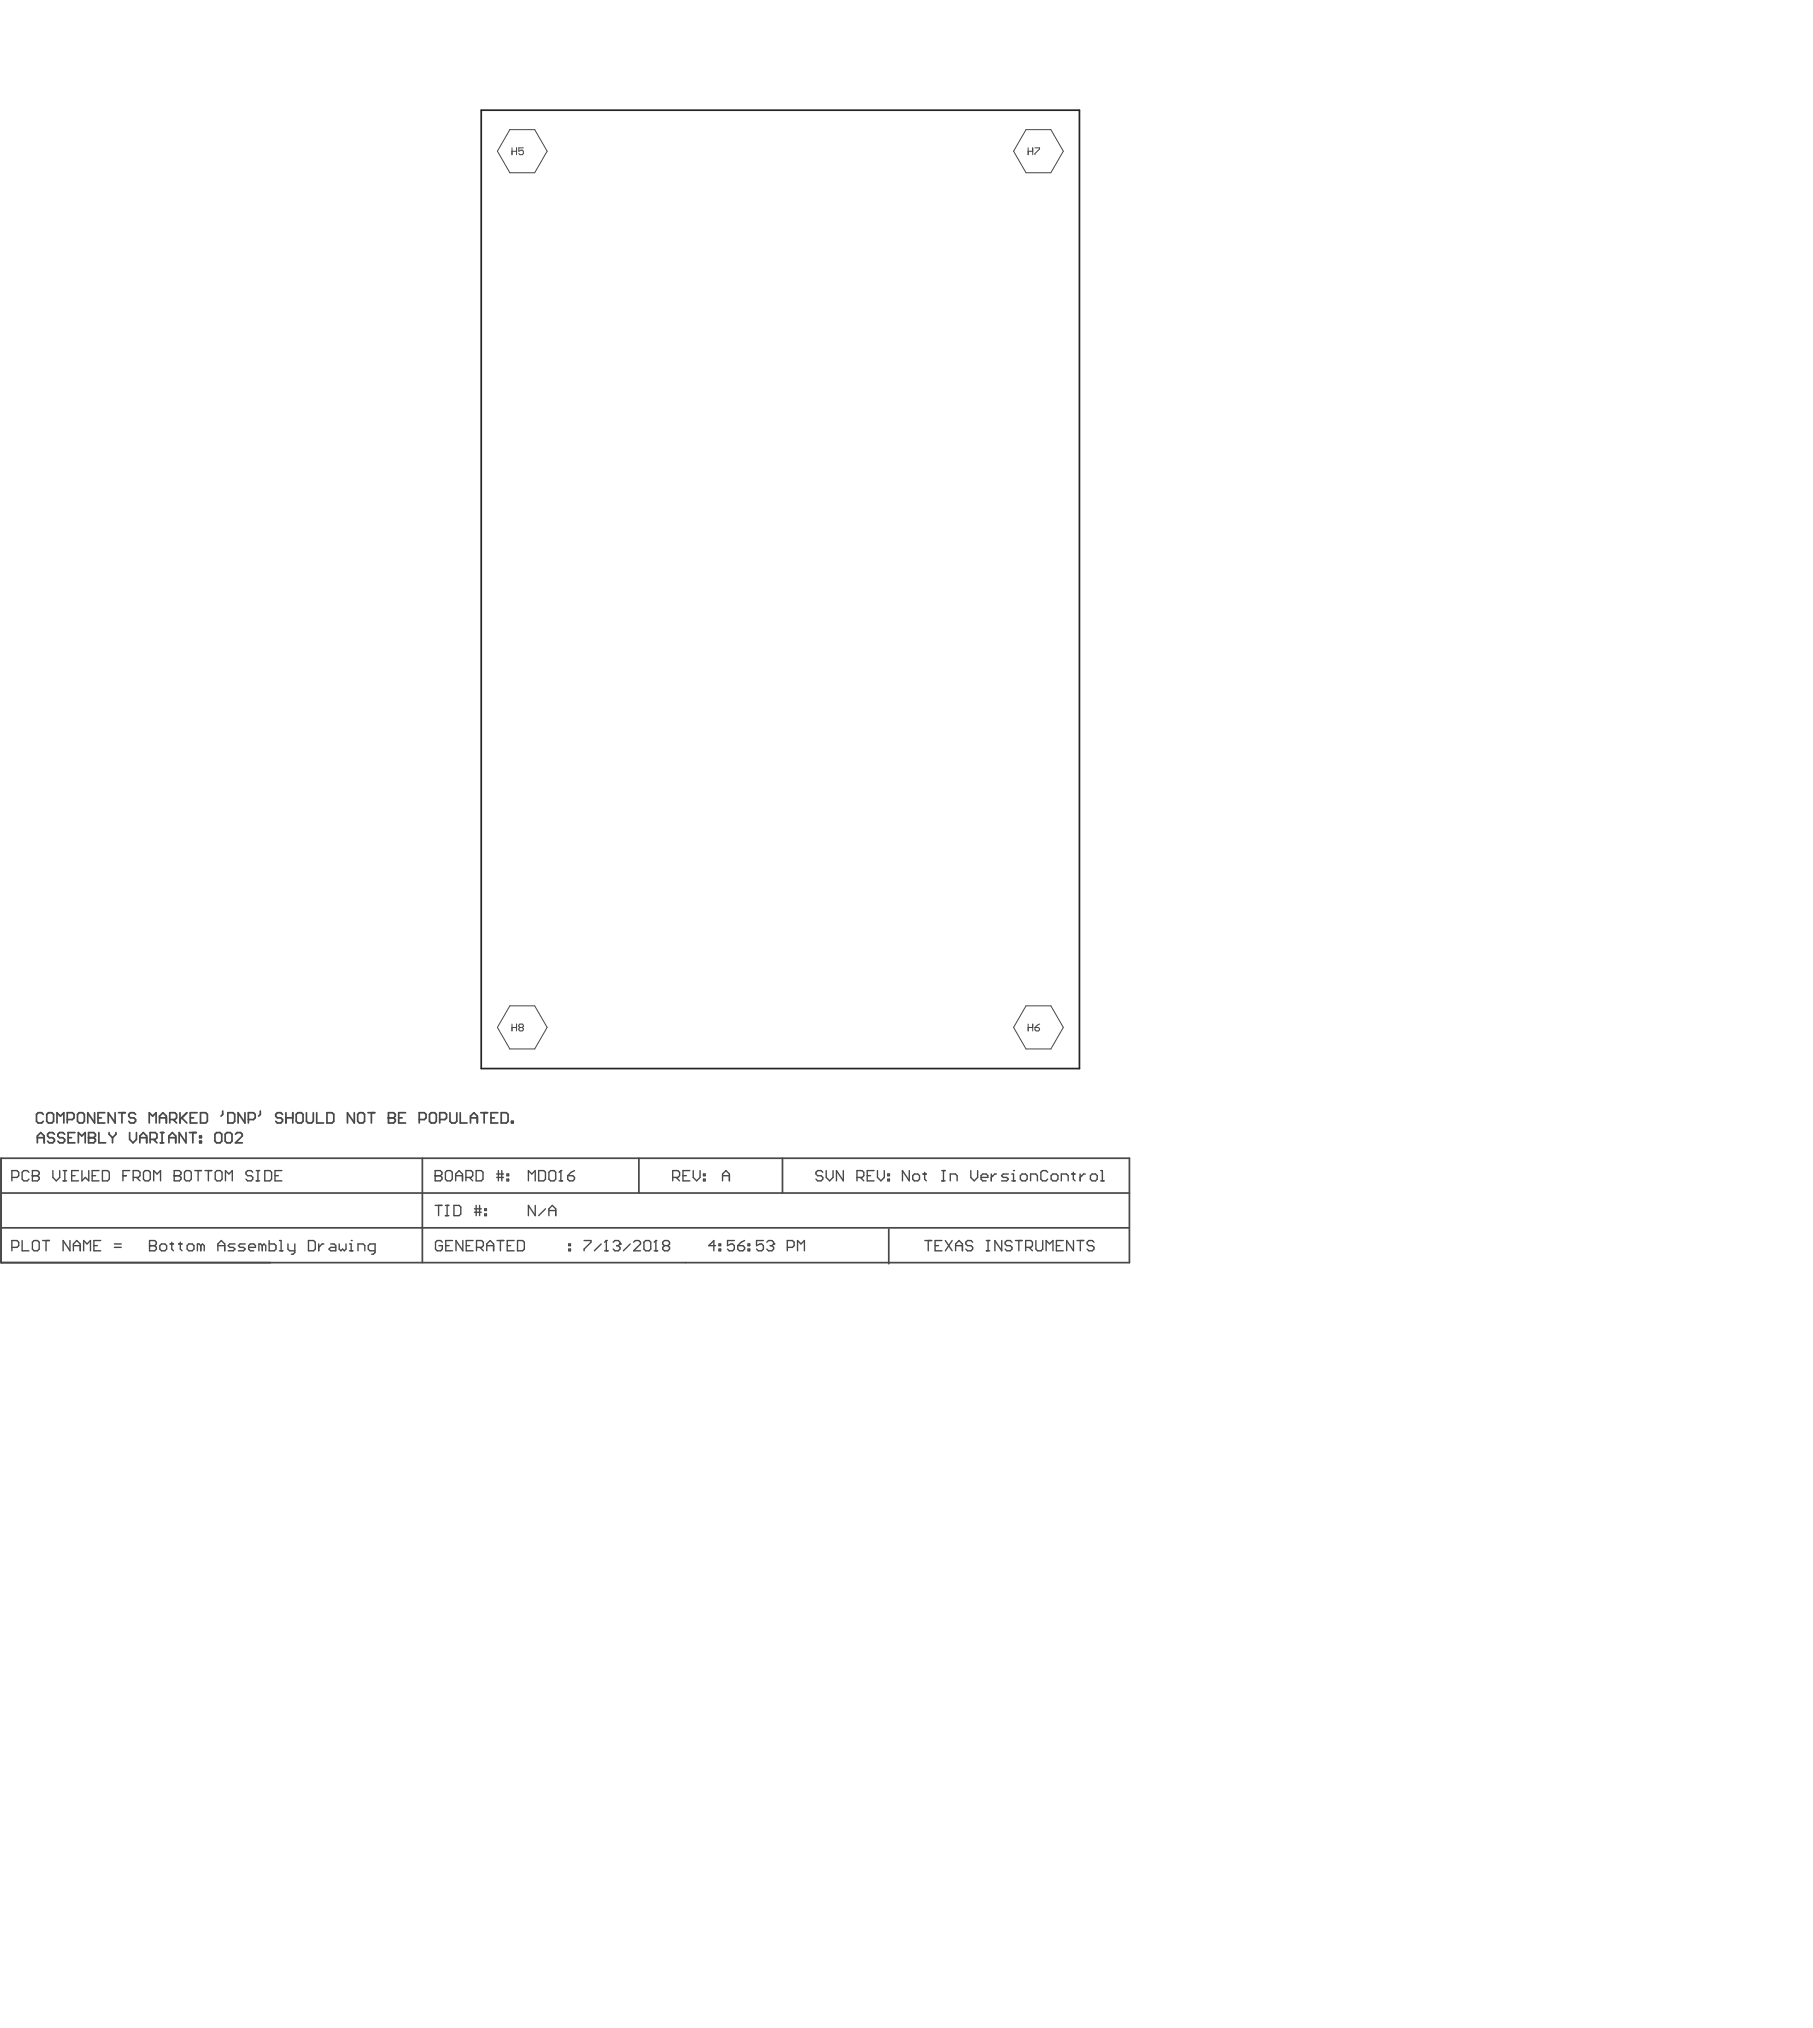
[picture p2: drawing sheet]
<svg xmlns="http://www.w3.org/2000/svg" width="448mm" height="501mm" viewBox="0 0 448 501" stroke-linecap="round" stroke-linejoin="round" font-family="sans-serif">
<path d="M118.8 27.2h147.7v236.6h-147.7z" fill="none" stroke="#242424" stroke-width=".42"/>
<path d="M.3 285.9h278.6v25.8h-278.6zM.3 294.5h278.6M104.3 285.9v25.8M157.8 285.9v8.6M193.2 285.9v8.6M.3 303.1h278.5M219.5 303.4v8.5" fill="none" stroke="#484848" stroke-width=".42"/>
<path d="M125.9 32h6.1l3.1 5.3-3.1 5.3h-6.1l-3.1-5.3zM253.3 32h6.2l3.1 5.3-3.1 5.3h-6.2l-3-5.3zM125.9 248.3h6.1l3.1 5.3-3.1 5.3h-6.1l-3.1-5.3zM253.3 248.3h6.2l3.1 5.3-3.1 5.3h-6.2l-3-5.3z" fill="none" stroke="#484848" stroke-width=".25"/>
<g fill="none" stroke="#484848" stroke-width=".34">
<path d="M224.5 288.9v2.6l-1.7-2.6v2.6M225.8 289.8h.8l.5 .4v.9l-.5 .4h-.8l-.4-.4v-.9zM227.9 289.8h.8M228.3 289.4v1.7l.4 .4M232.5 291.5h.9M232.5 288.9h.9M233 288.9v2.6M234.7 291.5v-1.7h1.2l.4 .4v1.3M239.7 288.9v1.7l.9 .9 .8-.9v-1.7M242.2 290.6h1.7v-.4l-.4-.4h-.8l-.5 .4v.9l.5 .4h.8M244.8 289.8v1.7M246 289.8h-.4l-.8 .8"/>
<path d="M249 289.8h-1.3l-.4 .4 .4 .4h.9l.4 .5-.4 .4h-1.3M249.8 291.5h.9M249.8 289.8h.5v1.7"/>
</g>
<circle cx="250.3" cy="288.9" r=".17" fill="#484848"/>
<g fill="none" stroke="#484848" stroke-width=".34">
<path d="M178.4 291.5v-1.7l.9-.9 .8 .9v1.7M178.4 290.2h1.7M203.2 289.4l-.5-.5h-.8l-.4 .5v.4l.4 .4h.8l.5 .4v.5l-.5 .4h-.8l-.4-.4M204 288.9v1.7l.9 .9 .8-.9v-1.7M208.2 288.9v2.6l-1.7-2.6v2.6M211.6 290.6h1.3l.4-.4v-.8l-.4-.5h-1.3v2.6M212.5 290.6l.8 .9M214.1 290.2h.9M215.8 288.9h-1.7v2.6h1.7M216.7 288.9v1.7l.8 .9 .9-.9v-1.7M219.2 291.1h.4v.4h-.4zM219.2 289.8h.4v.4h-.4z"/>
<path d="M252.4 289.8h.8l.4 .4v.9l-.4 .4h-.8l-.5-.4v-.9zM254.5 291.5v-1.7h1.2l.5 .4v1.3M258.7 289.4l-.4-.5h-.9l-.4 .5v1.7l.4 .4h.9l.4-.4M260 289.8h.8l.4 .4v.9l-.4 .4h-.8l-.5-.4v-.9zM262.1 291.5v-1.7h1.2l.5 .4v1.3M264.6 289.8h.8M265 289.4v1.7l.4 .4M266.7 289.8v1.7M268 289.8h-.4l-.9 .8M269.7 289.8h.8l.4 .4v.9l-.4 .4h-.8l-.5-.4v-.9zM271.8 291.5h.8M271.8 288.9h.4v2.6"/>
<path d="M144.2 306.2h1.7v.4l-1.7 1.7v.4M148.5 307.1l-1.7 1.6M149.3 308.7h.8M149.7 306.2v2.5"/>
</g>
<path d="M253.9 36.5v1.7M253.9 37.3h1.1M255 36.5v1.7M255.6 36.5h1.1v.3l-1.1 1.1v.3M253.9 252.8v1.7M253.9 253.6h1.1M255 252.8v1.7M255.6 253.6h.8l.3 .3v.3l-.3 .3h-.6l-.2-.3zM256.7 252.8l-1.1 .8" fill="none" stroke="#484848" stroke-width=".25"/>
<circle cx="149.7" cy="306.2" r=".17" fill="#484848"/>
<path d="M149.7 306.2l-.4 .4M151.4 306.6l.4-.4h.9l.4 .4v.5" fill="none" stroke="#484848" stroke-width=".34"/>
<circle cx="153.1" cy="307.1" r=".17" fill="#484848"/>
<path d="M152.2 307.5h.5M152.7 307.5l.4 .4v.4l-.4 .4h-.9l-.4-.4M153.1 307.1l-.4 .4M155.6 307.1l-1.7 1.6M156.5 306.6l.4-.4h.8l.5 .4v.5l-1.7 1.6h1.7M159.4 306.2h.9l.4 .4v1.7l-.4 .4h-.9l-.4-.4v-1.7zM161.5 308.7h.9M162 306.2v2.5" fill="none" stroke="#484848" stroke-width=".34"/>
<circle cx="162" cy="306.2" r=".17" fill="#484848"/>
<g fill="none" stroke="#484848" stroke-width=".34">
<path d="M130.5 291.5v-2.6l.8 .9 .9-.9v2.6M133 288.9h1.3l.4 .5v1.7l-.4 .4h-1.3zM136 288.9h.8l.4 .5v1.7l-.4 .4h-.8l-.5-.4v-1.7zM138.1 291.5h.8M138.5 288.9v2.6M166.1 290.6h1.3l.4-.4v-.8l-.4-.5h-1.3v2.6M167 290.6l.8 .9M168.6 290.2h.9M170.3 288.9h-1.7v2.6h1.7M171.2 288.9v1.7l.8 .9 .9-.9v-1.7M173.7 291.1h.4v.4h-.4zM173.7 289.8h.4v.4h-.4z"/>
<path d="M162 306.2l-.5 .4M164.1 307.5l-.5-.4v-.5l.5-.4h.8l.4 .4v.5l-.4 .4M164.1 307.5l-.5 .4v.4l.5 .4h.8l.4-.4v-.4l-.4-.4M164.1 307.5h.8"/>
</g>
<circle cx="138.5" cy="288.9" r=".17" fill="#484848"/>
<g fill="none" stroke="#484848" stroke-width=".34">
<path d="M107.5 297.5h1.6M108.3 297.5v2.6M110 297.5h.8M110.4 297.5v2.6M112.1 297.5h1.3l.4 .5v1.7l-.4 .4h-1.3zM117.2 298.4h1.6M117.2 299.2h1.6M117.6 297.5v2.6M118.4 297.5v2.6M119.7 298.4h.4v.4h-.4zM119.7 299.7h.4v.4h-.4zM132.2 297.5v2.6l-1.7-2.6v2.6"/>
<path d="M134.7 298.4l-1.7 1.7M135.5 298.8h1.7M138.5 288.9l-.4 .5M140.2 290.2h1.2l.5 .4v.5l-.5 .4h-.8l-.4-.4zM141.9 288.9l-.9 .5-.8 .8M110 300.1h.8M135.5 300.1v-1.7l.9-.9 .8 .9v1.7M176.7 307.5h-1.7l1.3-1.3v2.5M177.5 307.1h.5v.4h-.5zM177.5 308.3h.5v.4h-.5zM181.3 306.2h-1.7v1.3l.9-.4h.4l.4 .4v.8l-.4 .4h-.8l-.5-.4M182.2 307.5h1.2l.5 .4v.4l-.5 .4h-.8l-.4-.4z"/>
<path d="M183.9 306.2l-.9 .4-.8 .9M184.7 307.1h.4v.4h-.4zM184.7 308.3h.4v.4h-.4zM188.5 306.2h-1.7v1.3l.9-.4h.4l.4 .4v.8l-.4 .4h-.9l-.4-.4M189.3 306.6l.5-.4h.8l.4 .4v.5"/>
</g>
<path d="M126.4 36.5v1.7M126.4 37.3h1.1M127.5 36.5v1.7M129.2 36.5h-1.1v.8l.6-.2h.3l.2 .2v.6l-.2 .3h-.6l-.3-.3M126.4 252.8v1.7M126.4 253.6h1.1M127.5 252.8v1.7M128.4 253.6h.6M128.4 253.6l-.3-.3v-.2l.3-.3h.6l.2 .3v.2l-.2 .3M128.4 253.6l-.3 .3v.3l.3 .3h.6l.2-.3v-.3l-.2-.3" fill="none" stroke="#484848" stroke-width=".25"/>
<circle cx="191" cy="307.1" r=".17" fill="#484848"/>
<g fill="none" stroke="#484848" stroke-width=".34">
<path d="M107.5 288.9v2.6h1.2l.4-.4v-.5l-.4-.4h-1.2M109.2 306.6l-.4-.4h-.8l-.5 .4v1.7l.5 .4h.8l.4-.4v-.8h-.8M110.1 307.5h.8M111.8 306.2h-1.7v2.5h1.7M114.3 306.2v2.5l-1.7-2.5v2.5M115.1 307.5h.9M116.8 306.2h-1.7v2.5h1.7M117.7 307.9h1.2l.4-.4v-.9l-.4-.4h-1.2v2.5M118.5 307.9l.8 .8M120.2 307.5h1.7M120.2 308.7v-1.6l.8-.9 .9 .9v1.6M122.7 306.2h1.7"/>
<path d="M123.6 306.2v2.5M125.3 307.5h.8M126.9 306.2h-1.6v2.5h1.6M127.8 306.2h1.3l.4 .4v1.7l-.4 .4h-1.3zM140.4 307.1h.5v.4h-.5zM140.4 308.3h.5v.4h-.5zM190.2 307.5h.4M190.6 307.5l.4 .4v.4l-.4 .4h-.8l-.5-.4M191 307.1l-.4 .4M194.4 307.9h1.3l.4-.4v-.9l-.4-.4h-1.3v2.5M196.9 308.7v-2.5l.9 .9 .8-.9v2.5"/>
</g>
<circle cx="107.5" cy="290.2" r=".17" fill="#484848"/>
<g fill="none" stroke="#484848" stroke-width=".34">
<path d="M107.5 288.9h1.2l.4 .5v.4l-.4 .4h-1.2M110.4 288.9h.8l.5 .5v1.7l-.5 .4h-.8l-.4-.4v-1.7zM112.5 290.2h1.7M112.5 291.5v-1.7l.9-.9 .8 .9v1.7M115 290.6h1.3l.4-.4v-.8l-.4-.5h-1.3v2.6M115.9 290.6l.8 .9M117.6 288.9h1.2l.5 .5v1.7l-.5 .4h-1.2zM122.6 290.6h1.7M122.6 289.8h1.7M123.1 288.9v2.6M123.9 288.9v2.6M125.2 289.8h.4v.4h-.4z"/>
<path d="M125.2 291.1h.4v.4h-.4zM2.9 307.9h1.3l.4-.4v-.9l-.4-.4h-1.3v2.5M5.5 306.2v2.5h1.7M8.4 306.2h.9l.4 .4v1.7l-.4 .4h-.9l-.4-.4v-1.7zM10.5 306.2h1.7M11.4 306.2v2.5M17.3 306.2v2.5l-1.7-2.5v2.5M18.1 308.7v-1.6l.9-.9 .8 .9v1.6M18.1 307.5h1.7M20.7 308.7v-2.5l.8 .9 .8-.9v2.5M23.2 307.5h.8M24.9 306.2h-1.7v2.5h1.7"/>
<path d="M28.2 307.9h1.7M28.2 307.1h1.7M36.9 306.2v2.5h1.3l.4-.4v-.4l-.4-.4h-1.3M228.4 306.2h1.7M229.2 306.2v2.5M230.9 307.5h.8M232.6 306.2h-1.7v2.5h1.7M233.4 306.2l1.7 2.5M235.1 306.2l-1.7 2.5M236 307.5h1.6M236 308.7v-1.6l.8-.9 .8 .9v1.6M240.2 306.6l-.4-.4h-.9l-.4 .4v.5l.4 .4h.9l.4 .4v.4l-.4 .4h-.9l-.4-.4"/>
<path d="M243.6 306.2h.8M243.6 308.7h.8M244 306.2v2.5M247.4 306.2v2.5l-1.7-2.5v2.5M249.9 306.6l-.4-.4h-.9l-.4 .4v.5l.4 .4h.9l.4 .4v.4l-.4 .4h-.9l-.4-.4M250.7 306.2h1.7M251.6 306.2v2.5M253.3 307.9h1.2l.4-.4v-.9l-.4-.4h-1.2v2.5M254.1 307.9l.8 .8M255.8 306.2v2.1l.4 .4h.9l.4-.4v-2.1M258.3 308.7v-2.5l.9 .9 .8-.9v2.5M260.9 307.5h.8"/>
<path d="M262.5 306.2h-1.6v2.5h1.6M265.1 306.2v2.5l-1.7-2.5v2.5M265.9 306.2h1.7M266.8 306.2v2.5M270.1 306.6l-.4-.4h-.8l-.5 .4v.5l.5 .4h.8l.4 .4v.4l-.4 .4h-.8l-.5-.4"/>
</g>
<path d="M53.5 279.6h.8l.5 .4v1.7l-.5 .4h-.8l-.4-.4v-1.7zM56 279.6h.9l.4 .4v1.7l-.4 .4h-.9l-.4-.4v-1.7zM58.1 280l.5-.4h.8l.4 .4v.4l-1.7 1.7h1.7" fill="none" stroke="#484848" stroke-width=".42"/>
<circle cx="36.9" cy="307.5" r=".17" fill="#484848"/>
<g fill="none" stroke="#484848" stroke-width=".34">
<path d="M36.9 306.2h1.3l.4 .4v.5l-.4 .4h-1.3M39.9 307.1h.8l.4 .4v.8l-.4 .4h-.8l-.4-.4v-.8zM42 307.1h.8M42.4 306.6v1.7l.4 .4M44.1 307.1h.8M44.5 306.6v1.7l.4 .4M46.2 307.5l.4-.4h.9l.4 .4v.8l-.4 .4h-.9l-.4-.4zM49.6 307.5l-.4-.4h-.5v1.6M49.6 307.5v1.2M49.6 307.5l.4-.4 .4 .4v1.2M53.8 307.5h1.7M53.8 308.7v-1.6l.8-.9 .9 .9v1.6"/>
<path d="M58 307.1h-1.2l-.5 .4 .5 .4h.8l.4 .4-.4 .4h-1.3M60.6 307.1h-1.3l-.4 .4 .4 .4h.8l.5 .4-.5 .4h-1.2M61.4 307.9h1.7v-.4l-.4-.4h-.9l-.4 .4v.8l.4 .4h.9M64.8 307.5l-.4-.4h-.5v1.6M64.8 307.5v1.2M64.8 307.5l.4-.4 .4 .4v1.2M66.5 306.2v2.5h1.2l.4-.4v-.8l-.4-.4h-1.2M69 306.2h.4v2.5M69 308.7h.8M71.1 307.1v1.2l.4 .4h1.3M72.8 307.1v2.1l-.4 .4h-.5M76.2 306.2h1.2l.5 .4v1.7l-.5 .4h-1.2z"/>
<path d="M78.7 307.1v1.6M80 307.1h-.5l-.8 .8M81.7 307.1h.8l.4 .4v1.2h-1.2l-.5-.4 .5-.4h1.2M83.8 307.1v1.2l.4 .4 .4-.4 .4 .4 .4-.4v-1.2M86.3 308.7h.8M86.3 307.1h.4v1.6"/>
</g>
<circle cx="86.7" cy="306.2" r=".17" fill="#484848"/>
<path d="M2.9 290.6h1.3l.4-.4v-.8l-.4-.5h-1.3v2.6M7.2 289.4l-.5-.5h-.8l-.4 .5v1.7l.4 .4h.8l.5-.4M8 288.9v2.6h1.3l.4-.4v-.5l-.4-.4h-1.3M88.4 308.7v-1.6h1.3l.4 .4v1.2M92.6 308.7h-1.2l-.5-.4v-.8l.5-.4h1.2v2.1l-.4 .4h-.4" fill="none" stroke="#484848" stroke-width=".34"/>
<circle cx="8" cy="290.2" r=".17" fill="#484848"/>
<g fill="none" stroke="#484848" stroke-width=".34">
<path d="M8 288.9h1.3l.4 .5v.4l-.4 .4h-1.3M13.1 288.9v1.7l.8 .9 .8-.9v-1.7M15.6 288.9h.8M15.6 291.5h.8M16 288.9v2.6M17.7 290.2h.8M19.4 288.9h-1.7v2.6h1.7M20.2 288.9v2.6l.9-.9 .8 .9v-2.6M22.8 290.2h.8M24.5 288.9h-1.7v2.6h1.7M25.3 288.9h1.3l.4 .5v1.7l-.4 .4h-1.3zM30.4 290.2h.8"/>
<path d="M32 288.9h-1.6v2.6M32.9 290.6h1.3l.4-.4v-.8l-.4-.5h-1.3v2.6M33.7 290.6l.9 .9M35.8 288.9h.9l.4 .5v1.7l-.4 .4h-.9l-.4-.4v-1.7zM38 291.5v-2.6l.8 .9 .8-.9v2.6M43 288.9v2.6h1.3l.4-.4v-.5l-.4-.4h-1.3"/>
</g>
<circle cx="43" cy="290.2" r=".17" fill="#484848"/>
<g fill="none" stroke="#484848" stroke-width=".34">
<path d="M43 288.9h1.3l.4 .5v.4l-.4 .4h-1.3M46 288.9h.8l.4 .5v1.7l-.4 .4h-.8l-.5-.4v-1.7zM48.1 288.9h1.7M48.9 288.9v2.6M50.6 288.9h1.7M51.5 288.9v2.6M53.6 288.9h.8l.4 .5v1.7l-.4 .4h-.8l-.5-.4v-1.7zM55.7 291.5v-2.6l.8 .9 .9-.9v2.6M62.4 289.4l-.4-.5h-.8l-.5 .5v.4l.5 .4h.8l.4 .4v.5l-.4 .4h-.8l-.5-.4M63.3 288.9h.8M63.3 291.5h.8M63.7 288.9v2.6"/>
<path d="M65.4 288.9h1.2l.5 .5v1.7l-.5 .4h-1.2zM67.9 290.2h.8M69.6 288.9h-1.7v2.6h1.7"/>
</g>
<g fill="none" stroke="#484848" stroke-width=".42">
<path d="M10.7 275.1l-.4-.4h-.9l-.4 .4v1.7l.4 .4h.9l.4-.4M12 274.7h.8l.4 .4v1.7l-.4 .4h-.8l-.5-.4v-1.7zM14.1 277.2v-2.5l.8 .8 .9-.8v2.5M16.6 276.4h1.3l.4-.5v-.8l-.4-.4h-1.3v2.5M19.6 274.7h.8l.4 .4v1.7l-.4 .4h-.8l-.5-.4v-1.7zM23.4 274.7v2.5l-1.7-2.5v2.5M24.2 275.9h.8M25.9 274.7h-1.7v2.5h1.7M28.4 274.7v2.5l-1.7-2.5v2.5M29.3 274.7h1.6M30.1 274.7v2.5M33.5 275.1l-.4-.4h-.9l-.4 .4v.4l.4 .4h.9l.4 .5v.4l-.4 .4h-.9l-.4-.4"/>
<path d="M36.9 277.2v-2.5l.8 .8 .8-.8v2.5M39.4 275.9h1.7M39.4 277.2v-1.7l.8-.8 .9 .8v1.7M41.9 276.4h1.3l.4-.5v-.8l-.4-.4h-1.3v2.5M42.8 276.4l.8 .8M44.5 274.7v2.5M44.9 275.9l1.2 1.3M46.1 274.7l-1.6 1.7M47 275.9h.8M48.7 274.7h-1.7v2.5h1.7M49.5 274.7h1.3l.4 .4v1.7l-.4 .4h-1.3zM55 274.2v.9l-.4 .4"/>
<path d="M56.3 274.7h1.2l.5 .4v1.7l-.5 .4h-1.2zM60.5 274.7v2.5l-1.7-2.5v2.5M61.3 276.4h1.3l.4-.5v-.8l-.4-.4h-1.3v2.5M64.3 274.2v.9l-.4 .4M69.8 275.1l-.5-.4h-.8l-.4 .4v.4l.4 .4h.8l.5 .5v.4l-.5 .4h-.8l-.4-.4M70.6 275.9h1.7M70.6 274.7v2.5M72.3 274.7v2.5M73.6 274.7h.8l.4 .4v1.7l-.4 .4h-.8l-.5-.4v-1.7zM75.7 274.7v2.1l.4 .4h.8l.5-.4v-2.1M78.2 274.7v2.5h1.7M80.7 274.7h1.3l.4 .4v1.7l-.4 .4h-1.3z"/>
<path d="M87.5 274.7v2.5l-1.7-2.5v2.5M88.8 274.7h.8l.4 .4v1.7l-.4 .4h-.8l-.5-.4v-1.7zM90.9 274.7h1.6M91.7 274.7v2.5M95.9 274.7v2.5h1.3l.4-.4v-.4l-.4-.5h-1.3"/>
</g>
<circle cx="95.9" cy="275.9" r=".21" fill="#484848"/>
<g fill="none" stroke="#484848" stroke-width=".42">
<path d="M13.4 280l-.4-.4h-.8l-.4 .4v.4l.4 .4h.8l.4 .5v.4l-.4 .4h-.8l-.4-.4M16 280l-.4-.4h-.9l-.4 .4v.4l.4 .4h.9l.4 .5v.4l-.4 .4h-.9l-.4-.4M18.5 279.6h-1.7v2.5h1.7M21.9 279.6v2.5h1.2l.5-.4v-.4l-.5-.5h-1.2M95.9 274.7h1.3l.4 .4v.4l-.4 .4h-1.3M98.5 275.9h.8M100.1 274.7h-1.6v2.5h1.6M103.5 276.4h1.3l.4-.5v-.8l-.4-.4h-1.3v2.5M106.5 274.7h.8l.4 .4v1.7l-.4 .4h-.8l-.5-.4v-1.7zM108.6 276.4h1.2l.5-.5v-.8l-.5-.4h-1.2v2.5M111.1 274.7v2.1l.4 .4h.9l.4-.4v-2.1M113.6 274.7v2.5h1.7"/>
<path d="M116.2 275.9h1.7M116.2 277.2v-1.7l.8-.8 .9 .8v1.7M118.7 274.7h1.7M119.5 274.7v2.5M121.2 275.9h.9M122.9 274.7h-1.7v2.5h1.7M123.8 274.7h1.2l.5 .4v1.7l-.5 .4h-1.2zM126.3 276.8h.4v.4h-.4zM9.2 282.1v-1.7l.9-.8 .8 .8v1.7M9.2 280.8h1.7M16.8 280.8h.9M19.3 282.1v-2.5l.9 .8 .8-.8v2.5"/>
</g>
<circle cx="21.9" cy="280.8" r=".21" fill="#484848"/>
<g fill="none" stroke="#484848" stroke-width=".42">
<path d="M21.9 279.6h1.2l.5 .4v.4l-.5 .4h-1.2M24.4 279.6v2.5h1.7M26.9 279.6v.4l.9 .8M28.6 279.6v.4l-.8 .8M32 279.6v1.7l.8 .8 .9-.8v-1.7M39.6 279.6h.8M40 279.6v2.5M45.9 279.6v2.5l-1.7-2.5v2.5M46.8 279.6h1.7M47.6 279.6v2.5M27.8 280.8v1.3M34.5 280.8h1.7"/>
<path d="M34.5 282.1v-1.7l.9-.8 .8 .8v1.7M37.1 281.3h1.2l.5-.5v-.8l-.5-.4h-1.2v2.5M37.9 281.3l.9 .8M39.6 282.1h.8M41.7 280.8h1.7M41.7 282.1v-1.7l.9-.8 .8 .8v1.7M49.3 280.4h.4v.4h-.4zM49.3 281.7h.4v.4h-.4z"/>
</g>
</svg>
